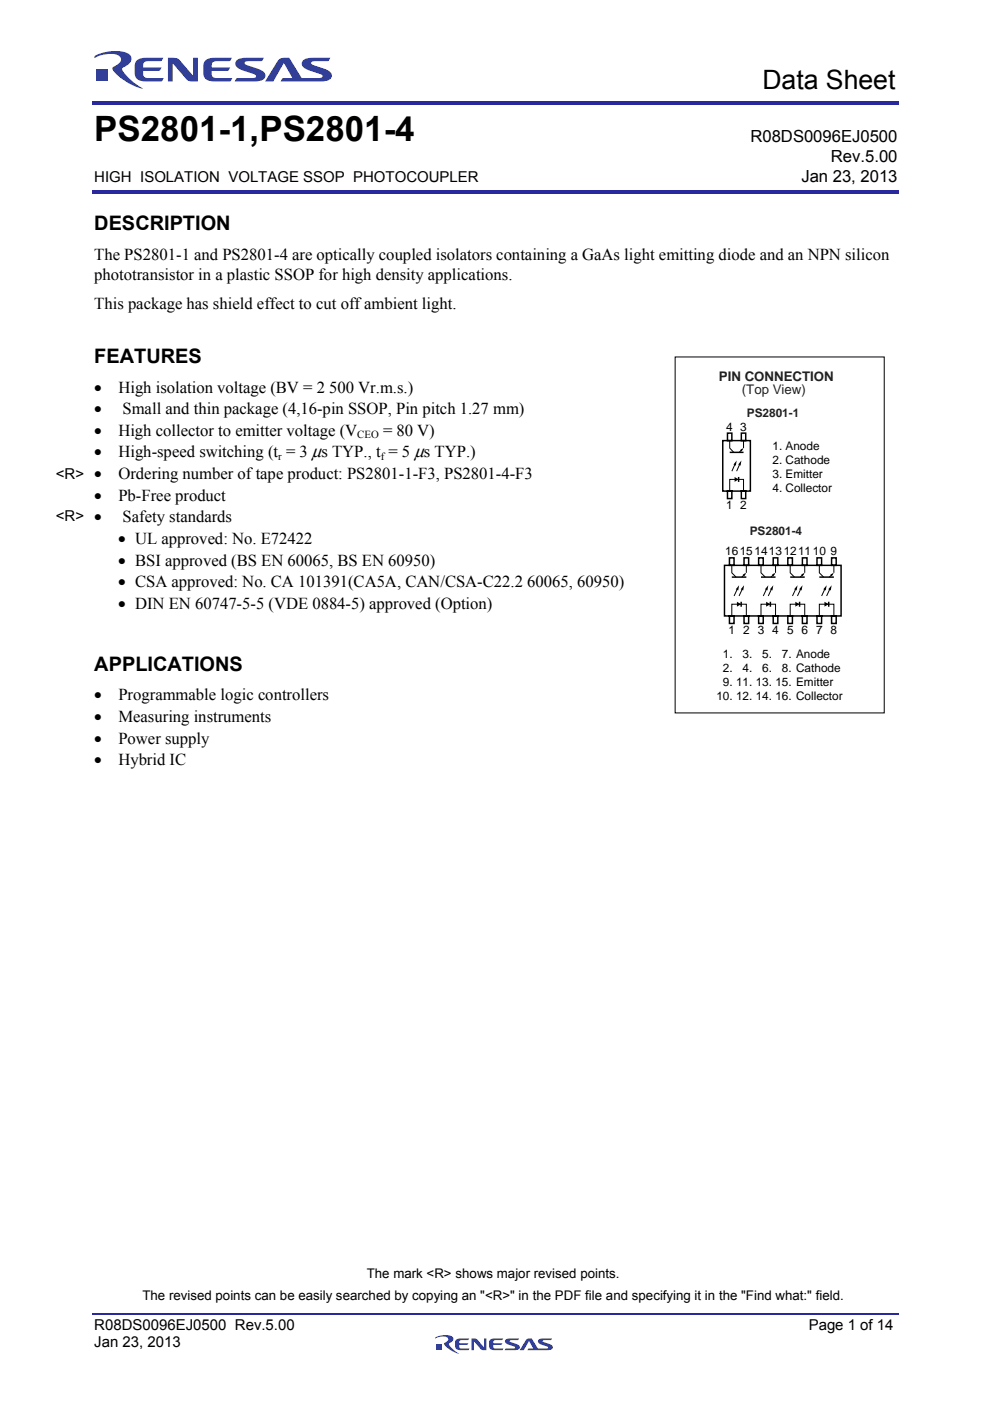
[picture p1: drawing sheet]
<svg xmlns="http://www.w3.org/2000/svg" width="210mm" height="297mm" viewBox="0 0 210 297" stroke-linecap="round" stroke-linejoin="round" font-family="sans-serif">
<defs><g id="words">
<text font-size="7.4" x="20" y="29.9">PS2801-1,PS2801-4</text>
<text font-size="5.7" x="161.7" y="18.8">Data Sheet</text>
<g font-size="4.2">
<text x="20" y="48.7">DESCRIPTION</text>
<text x="20" y="76.9">FEATURES</text>
<text x="20" y="142.2">APPLICATIONS</text>
</g>
<g font-size="3.5">
<text x="159.2" y="30.1">R08DS0096EJ0500</text>
<text x="176.2" y="34.3">Rev.5.00</text>
<text x="170" y="38.5">Jan 23, 2013</text>
<text x="20" y="55">The PS2801-1 and PS2801-4 are optically coupled isolators containing a GaAs light emitting diode and an NPN silicon</text>
<text x="20" y="59.3">phototransistor in a plastic SSOP for high density applications.</text>
<text x="20" y="65.6">This package has shield effect to cut off ambient light.</text>
<text x="20" y="83.2">•</text>
<text x="25.1" y="83.2">High isolation voltage (BV = 2 500 Vr.m.s.)</text>
<text x="20" y="87.8">•</text>
<text x="26" y="87.8">Small and thin package (4,16-pin SSOP, Pin pitch 1.27 mm)</text>
<text x="20" y="92.4">•</text>
<text x="25.1" y="92.4">High collector to emitter voltage (V</text>
<text x="81.2" y="92.4">= 80 V)</text>
<text x="20" y="97">•</text>
<text x="25.1" y="97">High-speed switching (t = 3 μs TYP., t = 5 μs TYP.)</text>
<text x="25.1" y="101.6">Ordering number of tape product: PS2801-1-F3, PS2801-4-F3</text>
<text x="20" y="106.2">•</text>
<text x="25.1" y="106.2">Pb-Free product</text>
<text x="26" y="110.7">Safety standards</text>
<text x="25.1" y="115.3">• UL approved: No. E72422</text>
<text x="25.1" y="119.9">• BSI approved (BS EN 60065, BS EN 60950)</text>
<text x="25.1" y="124.5">• CSA approved: No. CA 101391(CA5A, CAN/CSA-C22.2 60065, 60950)</text>
<text x="25.1" y="129.1">• DIN EN 60747-5-5 (VDE 0884-5) approved (Option)</text>
<text x="20" y="148.5">•</text>
<text x="25.1" y="148.5">Programmable logic controllers</text>
<text x="20" y="153.1">•</text>
<text x="25.1" y="153.1">Measuring instruments</text>
<text x="20" y="157.7">•</text>
<text x="25.1" y="157.7">Power supply</text>
<text x="20" y="162.3">•</text>
<text x="25.1" y="162.3">Hybrid IC</text>
</g>
<g font-size="3.2">
<text x="20" y="38.7">HIGH ISOLATION VOLTAGE SSOP PHOTOCOUPLER</text>
<text x="11.8" y="101.6">&lt;R&gt; •</text>
<text x="11.8" y="110.5">&lt;R&gt; •</text>
<text x="20" y="282">R08DS0096EJ0500 Rev.5.00</text>
<text x="171.5" y="282">Page 1 of 14</text>
<text x="20" y="285.7">Jan 23, 2013</text>
</g>
<g font-size="2.8" fill="#231f20">
<text x="152.5" y="80.9">PIN CONNECTION</text>
<text x="157.3" y="83.6">(Top View)</text>
</g>
<g font-size="2.8">
<text x="30.2" y="275.6">The revised points can be easily searched by copying an &quot;&lt;R&gt;&quot; in the PDF file and specifying it in the &quot;Find what:&quot; field.</text>
<text x="77.8" y="271">The mark &lt;R&gt; shows major revised points.</text>
</g>
<g font-size="2.5" fill="#231f20">
<text x="158.4" y="88.3">PS2801-1</text>
<text x="159" y="113.5">PS2801-4</text>
</g>
<g font-size="2.5">
<text x="154" y="91.3">4 3</text>
<text x="163.8" y="95.3">1. Anode</text>
<text x="163.8" y="98.3">2. Cathode</text>
<text x="163.8" y="101.3">3. Emitter</text>
<text x="154" y="108">1 2</text>
<text x="163.8" y="104.2">4. Collector</text>
<text x="153.8" y="117.6">16151413121110 9</text>
<text x="154.5" y="134.5">1 2 3 4 5 6 7 8</text>
<text x="153.3" y="139.5">1.</text>
<text x="153.3" y="142.5">2.</text>
<text x="157.5" y="139.5">3.</text>
<text x="157.5" y="142.5">4.</text>
<text x="161.7" y="139.5">5.</text>
<text x="161.7" y="142.5">6.</text>
<text x="165.9" y="139.5">7. Anode</text>
<text x="165.9" y="142.5">8. Cathode</text>
<text x="151.9" y="148.4">10. 12. 14. 16. Collector</text>
<text x="153.3" y="145.4">9. 11. 13. 15. Emitter</text>
</g>
<g font-size="2.3">
<text x="75.8" y="92.9">CEO</text>
<text x="59" y="97.5">r</text>
<text x="80.8" y="97.5">f</text>
</g>
</g></defs>
<path d="M19.5 278.5h171.1" fill="none" stroke="#2a289d" stroke-width=".34"/>
<g fill="#323f99">
<path d="M100 283.8a1.29 1.29 0 0 1 1.3 .3l1.4 1.5v-1.8h.5v2.5a1.25 1.25 0 0 1-1.3-.3l-1.4-1.6v1.9h-.5z"/>
<path d="M96.7 284.1l.6-.3h2.2l-.2 .3-1.7 .1-.2 .4v.2h1.9l-.2 .3h-1.7l.1 .6 .1 .2h2l-.3 .4a3.1 3.1 0 0 1-2.6-.4l-.2-.5z"/>
<path d="M103.9 284.1l.6-.3h2.2l-.2 .3-1.7 .1-.2 .4v.2h2l-.3 .3h-1.7l.1 .6 .2 .2h1.9l-.3 .4a3.1 3.1 0 0 1-2.6-.4l-.2-.5z"/>
<path d="M107.2 284.1l.5-.3h2.4l-.2 .3-1.8 .1v.2l.4 .2a1.9 1.9 0 0 1 1.8 1l-.3 .5-.4 .1-2.6 .1 .2-.4 2-.1v-.2l-.4-.2a1.9 1.9 0 0 1-1.7-1z"/>
<path d="M111.7 283.9l1.1-.1 1.3 2.1 2.1-.1v-.2l-.4-.2a1.9 1.9 0 0 1-1.7-1l.2-.5 .4-.1h2.4l-.2 .3-1.8 .1v.2l.4 .2a1.9 1.9 0 0 1 1.8 1l-.3 .5-.4 .1-4.7 .1 .2-.4h1l-.9-1.5-1.1 1.9h-.9z"/>
<path d="M92.4 285h1.2v1.1h-1.2z"/>
<path d="M92.3 283.6l.1-.1a4.1 4.1 0 0 1 3.6-.1 .94 .94 0 0 1-.8 1.4 3.4 3.4 0 0 0 2.2 2.2 5.1 5.1 0 0 1-3.2-2.1l.1-.2a.74 .74 0 0 0 .5-1.1 3.5 3.5 0 0 0-2.5 .2z"/>
</g>
<g fill="none" stroke="#000" stroke-width=".31">
<path d="M153.3 93.4h5.9v10.7h-5.9zM154.3 91.8h.9v1.6h-.9zM154.8 95.9h2.9M157.2 91.8h1v1.6h-1zM153.7 119.9h24.7v10.7h-24.7zM154.3 104.1h.9v1.6h-.9zM154.7 118.3h1v1.6h-1zM156.7 101.1v1.1M157.2 104.1h1v1.6h-1zM157.8 118.3h1v1.6h-1zM160.9 118.3h1v1.6h-1zM164 118.3h1v1.6h-1z"/>
<path d="M167.1 118.3h1v1.6h-1zM170.2 118.3h1v1.6h-1zM173.3 118.3h1v1.6h-1zM176.4 118.3h1v1.6h-1zM154.7 130.6h1v1.6h-1zM155.2 122.4h3.1M157.2 127.6v1M157.8 130.6h1v1.6h-1zM160.9 130.6h1v1.6h-1zM161.4 122.4h3.1M163.4 127.6v1M164 130.6h1v1.6h-1z"/>
<path d="M167.1 130.6h1v1.6h-1zM167.6 122.4h3.1M169.6 127.6v1M170.2 130.6h1v1.6h-1zM173.3 130.6h1v1.6h-1zM173.8 122.4h3.1M175.8 127.6v1M176.4 130.6h1v1.6h-1z"/>
</g>
<g fill="none" stroke="#000" stroke-width=".21">
<path d="M143.2 75.7h44.3v75.5h-44.3zM154.8 93.4v1.6l.8 .9M155.9 98.4l-.7 1.5M156.9 98.4l-.7 1.5M157.4 95.2l-.6 .7M157.7 93.4v1.6M155.2 119.9v1.5l.9 1M157.7 104.1v-2.5h-2.9v2.5M158.3 119.9v1.5M161.4 119.9v1.5l.9 1M164.5 119.9v1.5M167.6 119.9v1.5l.9 1"/>
<path d="M170.7 119.9v1.5M173.8 119.9v1.5l.9 1M176.9 119.9v1.5M156.4 124.9l-.7 1.5M157.5 124.9l-.7 1.5M158 121.7l-.7 .7M158.3 130.6v-2.5h-3.1v2.5M162.6 124.9l-.7 1.5M163.6 124.9l-.6 1.5M164.2 121.7l-.7 .7M164.5 130.6v-2.5h-3.1v2.5M168.8 124.9l-.7 1.5"/>
<path d="M169.8 124.9l-.7 1.5M170.4 121.7l-.7 .7M170.7 130.6v-2.5h-3.1v2.5M175 124.9l-.7 1.5M176 124.9l-.7 1.5M176.6 121.7l-.7 .7M176.9 130.6v-2.5h-3.1v2.5"/>
</g>
<g fill="#000">
<path d="M156.3 97.6l-.2 1.1-.5-.2zM157.3 97.6l-.2 1.1-.5-.2zM157 95.4l.7-.4-.4 .7zM155.8 101.1l.9 .5-.9 .6zM156.3 127.6l.9 .5-.9 .5zM156.8 124.1l-.2 1.1-.5-.3zM157.8 124.1l-.2 1.1-.5-.3zM157.5 121.9l.8-.5-.4 .8zM162.5 127.6l.9 .5-.9 .5zM163 124.1l-.2 1.1-.5-.3zM164 124.1l-.2 1.1-.5-.3zM163.7 121.9l.8-.5-.5 .8z"/>
<path d="M168.7 127.6l.9 .5-.9 .5zM169.2 124.1l-.2 1.1-.6-.3zM170.2 124.1l-.2 1.1-.5-.3zM169.9 121.9l.8-.5-.5 .8zM174.9 127.6l.9 .5-.9 .5zM175.3 124.1l-.2 1.1-.5-.3zM176.4 124.1l-.2 1.1-.5-.3zM176.1 121.9l.8-.5-.5 .8z"/>
</g>
<g fill="#323f99">
<path d="M35.6 12.2h.9a1.81 1.81 0 0 1 1.7 .7l2.8 3.1v-3.8h1v5.1a2.71 2.71 0 0 1-2.6-.6l-2.8-3.2v3.8h-1z"/>
<path d="M29.2 12.7l1-.4 4.4-.1-.4 .7-3.2 .1a.93 .93 0 0 0-.6 1.3h3.9l-.3 .6-.3 .1h-3.3a1.19 1.19 0 0 0 .3 1.4l.8 .2h3.2l-.3 .5-.2 .2h-3.2a1.9 1.9 0 0 1-2.4-1.9 2.67 2.67 0 0 1 .6-2.7z"/>
<path d="M43.7 12.7l1.1-.4 4.4-.1-.4 .7-3.3 .1a.93 .93 0 0 0-.6 1.3h3.9l-.3 .6-.2 .1h-3.4a1.19 1.19 0 0 0 .4 1.4l.8 .2h3.2l-.3 .5-.3 .2h-3.2a1.9 1.9 0 0 1-2.4-1.9 2.67 2.67 0 0 1 .6-2.7z"/>
<path d="M50.1 12.9a2.7 2.7 0 0 1 2.1-.7h3.8l-.4 .7-3.2 .1-.3 .1-.2 .3a.91 .91 0 0 0 .9 .6 6.1 6.1 0 0 1 3.3 1.4 1.07 1.07 0 0 1-.8 1.7l-1.3 .2h-4.2l.4-.7 3.6-.1 .3-.1 .2-.2a.9 .9 0 0 0-.9-.6 6.1 6.1 0 0 1-3.3-1.5 1 1 0 0 1 0-1.2z"/>
<path d="M59 12.7a1.56 1.56 0 0 1 1.3-.5h1.1l2.6 4.4 3.9-.1 .3-.1 .2-.2a.9 .9 0 0 0-.9-.6 6.1 6.1 0 0 1-3.3-1.5 1.07 1.07 0 0 1 .8-1.7l1.3-.2h3.8l-.4 .7-3.2 .1-.3 .1-.2 .3a.91 .91 0 0 0 .9 .6 6.1 6.1 0 0 1 3.3 1.4 1.07 1.07 0 0 1-.8 1.7l-1.3 .2h-8.6l.4-.7h2.1l-1.8-3.2-2.2 3.9h-1.8z"/>
<path d="M20.4 14.7h2.3v2.3h-2.3z"/>
<path d="M20.1 11.8a8.8 8.8 0 0 1 7.1-.5 1.45 1.45 0 0 1 .7 1.5 1.45 1.45 0 0 1-1.2 1.2l-.8 .6a10.1 10.1 0 0 0 4.4 4.2 10.6 10.6 0 0 1-6.5-4.2l.2-.4 .5-.3a1.28 1.28 0 0 0 .9-2 5.6 5.6 0 0 0-5 .2l-.4 .2z"/>
</g>
<g fill="#2a289d">
<path d="M19.5 21.4h171.1v.8h-171.1z"/>
<path d="M19.5 40.3h171.1v.8h-171.1z"/>
</g>
<use href="#words"/>
</svg>
